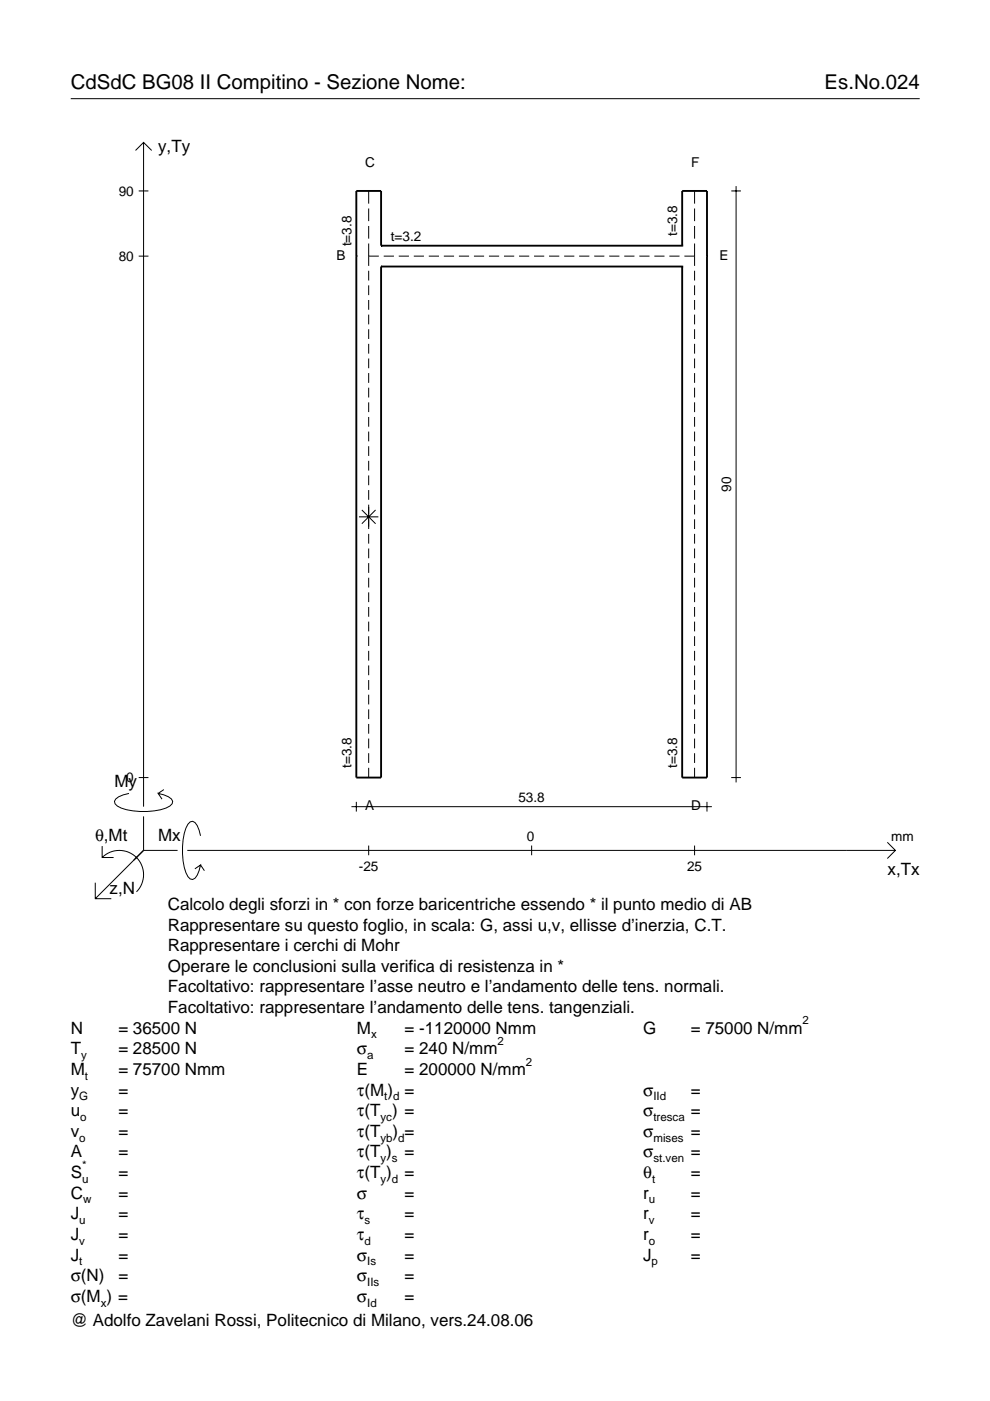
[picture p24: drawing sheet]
<svg xmlns="http://www.w3.org/2000/svg" width="210mm" height="297mm" viewBox="0 0 210 297" stroke-linecap="round" stroke-linejoin="round" font-family="sans-serif">
<defs><g id="words">
<g font-size="4.3">
<text x="15" y="18.9">CdSdC BG08 II Compitino - Sezione Nome:</text>
<text x="174.8" y="18.9">Es.No.024</text>
</g>
<g font-size="3.6">
<text x="33.5" y="32.3">y,Ty</text>
<text x="24.3" y="166.9">My</text>
<text x="20.1" y="178.2">θ,Mt</text>
<text x="33.5" y="178.2">Mx</text>
<text x="188.2" y="185.5">x,Tx</text>
<text x="23.2" y="189.6">z,N</text>
<text x="35.6" y="192.9">Calcolo degli sforzi in * con forze baricentriche essendo * il punto medio di AB</text>
<text x="35.6" y="197.3">Rappresentare su questo foglio, in scala: G, assi u,v, ellisse d’inerzia, C.T.</text>
<text x="35.6" y="201.7">Rappresentare i cerchi di Mohr</text>
<text x="35.6" y="206">Operare le conclusioni sulla verifica di resistenza in *</text>
<text x="35.6" y="210.4">Facoltativo: rappresentare l’asse neutro e l’andamento delle tens. normali.</text>
<text x="35.6" y="214.8">Facoltativo: rappresentare l’andamento delle tens. tangenziali.</text>
<text x="15" y="219.2">N</text>
<text x="25.1" y="219.2">= 36500 N</text>
<text x="75.7" y="219.2">M</text>
<text x="85.8" y="219.2">= -1120000 Nmm</text>
<text x="136.4" y="219.2">G</text>
<text x="146.5" y="219.2">= 75000 N/mm</text>
<text x="15" y="227.9">M</text>
<text x="15" y="223.5">T</text>
<text x="25.1" y="223.5">= 28500 N</text>
<text x="25.1" y="227.9">= 75700 Nmm</text>
<text x="75.7" y="223.5">σ</text>
<text x="75.7" y="227.9">E</text>
<text x="85.8" y="223.5">= 240 N/mm</text>
<text x="85.8" y="227.9">= 200000 N/mm</text>
<text x="15" y="232.3">y</text>
<text x="25.1" y="232.3">=</text>
<text x="75.7" y="232.3">τ(M ) =</text>
<text x="136.4" y="232.3">σ</text>
<text x="146.5" y="232.3">=</text>
<text x="15" y="236.7">u</text>
<text x="25.1" y="236.7">=</text>
<text x="75.7" y="236.7">τ(T ) =</text>
<text x="136.4" y="236.7">σ</text>
<text x="146.5" y="236.7">=</text>
<text x="15" y="241">v</text>
<text x="15" y="245.4">A</text>
<text x="25.1" y="241">=</text>
<text x="25.1" y="245.4">=</text>
<text x="75.7" y="245.4">τ(T )</text>
<text x="75.7" y="241">τ(T</text>
<text x="83.3" y="241">) =</text>
<text x="85.8" y="245.4">=</text>
<text x="136.4" y="241">σ</text>
<text x="136.4" y="245.4">σ</text>
<text x="146.5" y="241">=</text>
<text x="146.5" y="245.4">=</text>
<text x="15" y="249.8">S</text>
<text x="25.1" y="249.8">=</text>
<text x="75.7" y="249.8">τ(T )</text>
<text x="85.8" y="249.8">=</text>
<text x="136.4" y="249.8">θ</text>
<text x="146.5" y="249.8">=</text>
<text x="15" y="254.2">C</text>
<text x="25.1" y="254.2">=</text>
<text x="75.7" y="254.2">σ</text>
<text x="85.8" y="254.2">=</text>
<text x="136.4" y="254.2">r</text>
<text x="146.5" y="254.2">=</text>
<text x="15" y="258.5">J</text>
<text x="15" y="262.9">J</text>
<text x="25.1" y="258.5">=</text>
<text x="25.1" y="262.9">=</text>
<text x="75.7" y="258.5">τ</text>
<text x="75.7" y="262.9">τ</text>
<text x="85.8" y="258.5">=</text>
<text x="85.8" y="262.9">=</text>
<text x="136.4" y="258.5">r</text>
<text x="136.4" y="262.9">r</text>
<text x="146.5" y="258.5">=</text>
<text x="146.5" y="262.9">=</text>
<text x="15" y="267.3">J</text>
<text x="25.1" y="267.3">=</text>
<text x="75.7" y="267.3">σ</text>
<text x="85.8" y="267.3">=</text>
<text x="136.4" y="267.3">J</text>
<text x="146.5" y="267.3">=</text>
<text x="15" y="271.7">σ(N)</text>
<text x="25.1" y="271.7">=</text>
<text x="75.7" y="271.7">σ</text>
<text x="85.8" y="271.7">=</text>
<text x="15" y="276">σ(M ) =</text>
<text x="15" y="281.2">@ Adolfo Zavelani Rossi, Politecnico di Milano, vers.24.08.06</text>
<text x="75.7" y="276">σ</text>
<text x="85.8" y="276">=</text>
</g>
<g font-size="2.9">
<text x="77.4" y="35.3">C</text>
<text x="146.5" y="35.3">F</text>
<text x="25.2" y="41.5">90</text>
<text x="74.5" y="52.2" transform="rotate(-90 74.5 52.2)">t=3.8</text>
<text x="82.9" y="51.1">t=3.2</text>
<text x="143.6" y="50" transform="rotate(-90 143.6 50)">t=3.8</text>
<text x="25.2" y="55.3">80</text>
<text x="71.4" y="55.2">B</text>
<text x="152.6" y="55.2">E</text>
<text x="155" y="104.3" transform="rotate(-90 155 104.3)">90</text>
<text x="26.8" y="165.9">0</text>
<text x="74.5" y="162.8" transform="rotate(-90 74.5 162.8)">t=3.8</text>
<text x="143.6" y="162.8" transform="rotate(-90 143.6 162.8)">t=3.8</text>
<text x="77.4" y="171.8">A</text>
<text x="109.9" y="170">53.8</text>
<text x="146.5" y="171.8">D</text>
<text x="111.7" y="178.2">0</text>
<text x="189" y="178.2">mm</text>
<text x="76.1" y="184.7">-25</text>
<text x="145.7" y="184.7">25</text>
</g>
<g font-size="2.4">
<text x="78.7" y="220.2">x</text>
<text x="105.5" y="221.5">2</text>
<text x="170.2" y="217.2">2</text>
<text x="17.2" y="224.5">y</text>
<text x="77.9" y="224.5">a</text>
<text x="111.5" y="225.9">2</text>
<text x="16.8" y="233.3">G</text>
<text x="18" y="228.9">t</text>
<text x="81.5" y="233.3">t d</text>
<text x="138.5" y="233.3">IId</text>
<text x="17" y="237.7">o</text>
<text x="80.7" y="237.7">yc</text>
<text x="138.5" y="237.7">tresca</text>
<text x="16.8" y="242">o</text>
<text x="80.7" y="242">yb d</text>
<text x="138.5" y="242">mises</text>
<text x="17.4" y="250.8">u</text>
<text x="17.4" y="247.8">*</text>
<text x="80.7" y="246.4">y s</text>
<text x="80.7" y="250.8">y d</text>
<text x="138.2" y="250.8">t</text>
<text x="138.5" y="246.4">st.ven</text>
<text x="17.6" y="255.2">w</text>
<text x="137.6" y="255.2">u</text>
<text x="16.8" y="259.5">u</text>
<text x="16.8" y="263.9">v</text>
<text x="77.3" y="259.5">s</text>
<text x="77.3" y="263.9">d</text>
<text x="137.6" y="259.5">v</text>
<text x="137.6" y="263.9">o</text>
<text x="16.8" y="268.3">t</text>
<text x="77.9" y="268.3">Is</text>
<text x="138.2" y="268.3">p</text>
<text x="77.9" y="272.7">IIs</text>
<text x="21.4" y="277">x</text>
<text x="77.9" y="277">Id</text>
</g>
</g></defs>
<g fill="none" stroke="#000" stroke-width=".21">
<path d="M15 20.9h180M28.7 31.9l1.7-1.7 1.8 1.7M30.4 30.2v140.8M156.1 39.5v126.4M29.4 40.5h2.1M29.4 54.3h2.1M78.2 54.3h2.1M78.2 40.5v2.7M78.2 44.2v2.7M78.2 47.9v2.7M78.2 51.6v4.8M78.2 57.4v2.1"/>
<path d="M81.4 54.3h2.1M84.5 54.3h2.2M87.7 54.3h2.2M90.9 54.3h2.2M94.1 54.3h2.2M97.3 54.3h2.2M100.5 54.3h2.1M103.7 54.3h2.1M106.9 54.3h2.1M110 54.3h2.2M113.2 54.3h2.2M116.4 54.3h2.2"/>
<path d="M119.6 54.3h2.2M122.8 54.3h2.2M126 54.3h2.1M129.2 54.3h2.1M132.4 54.3h2.1M135.5 54.3h2.2M138.7 54.3h2.2M141.9 54.3h2.2M145.1 54.3h2.2M147.3 40.5v2.7M147.3 44.2v2.7M147.3 47.9v2.7"/>
<path d="M147.3 51.6v4.8M147.3 57.4v2.1M155 40.5h2.1M78.2 60.5v2.1M78.2 63.6v2.1M78.2 66.7v2.1M78.2 69.8v2.1M78.2 72.9v2.1M78.2 76v2.1M78.2 79.1v2.1M147.3 60.5v2.1M147.3 63.6v2.1"/>
<path d="M147.3 66.7v2.1M147.3 69.8v2.1M147.3 72.9v2.1M147.3 76v2.1M147.3 79.1v2.1M78.2 82.2v2.1M78.2 85.3v2.1M78.2 88.4v2.1M78.2 91.5v2.1M78.2 94.6v2.1M78.2 97.7v2.1M147.3 82.2v2.1"/>
<path d="M147.3 85.3v2.1M147.3 88.4v2.1M147.3 91.5v2.1M147.3 94.6v2.1M147.3 97.7v2.1M76.1 109.6h4.1M76.7 108.1l2.9 2.9M78.2 100.8v2.1M78.2 103.9v2.1M78.2 107v5.2M78.2 113.2v2.1M78.2 116.3v2.1"/>
<path d="M78.2 119.4v2.1M79.6 108.1l-2.9 2.9M147.3 100.8v2.1M147.3 103.9v2.1M147.3 107v2.1M147.3 110.1v2.1M147.3 113.2v2.1M147.3 116.3v2.1M147.3 119.4v2.1M78.2 122.5v2.1M78.2 125.6v2.1M78.2 128.7v2.1"/>
<path d="M78.2 131.8v2.1M78.2 134.9v2.1M78.2 138v2.1M147.3 122.5v2.1M147.3 125.6v2.1M147.3 128.7v2.1M147.3 131.8v2.1M147.3 134.9v2.1M147.3 138v2.1M78.2 141.1v2.1M78.2 144.2v2.1M78.2 147.3v2.1"/>
<path d="M78.2 150.4v2.1M78.2 153.5v2.1M78.2 156.6v2.1M78.2 159.7v2.1M147.3 141.1v2.1M147.3 144.2v2.1M147.3 147.3v2.1M147.3 150.4v2.1M147.3 153.5v2.1M147.3 156.6v2.1M147.3 159.7v2.1M21.7 179.4v2.4h2.4"/>
<path d="M27.3 168.2a3.6 3.6 0 0 0-3 1.7l.1 .5a5.6 5.6 0 0 0 3.8 1.5 13.4 13.4 0 0 0 7.8-1l.5-.5 .1-.5a3.6 3.6 0 0 0-3.1-1.7l.8 1.2M29.4 164.9h2.1M30.4 173.1v7.2M34.7 167.4l-1.2 .8M42.5 177.2a3.6 3.6 0 0 0-1.7-3.1l-.5 .2a5.7 5.7 0 0 0-1.5 3.7 13.3 13.3 0 0 0 1 7.9l.5 .5 .5 .1a3.6 3.6 0 0 0 1.7-3.1l-1.2 .8M74.5 171h76.4M75.5 170v2.1M78.2 162.8v2.1M78.2 179.3v2M112.7 179.3v2M147.3 162.8v2.1M147.3 179.3v2"/>
<path d="M149.9 170v2.1M155 164.9h2.1M188.1 178.6l1.7 1.7-1.7 1.7M20.2 187.2v3.3h3.4M21.7 181.8a5.1 5.1 0 0 1 7.2 0 5.1 5.1 0 0 1 0 7.3M30.4 180.3l-10.2 10.2M30.4 180.3h7.2M39.7 180.3h150.1M42.5 183.4l.8 1.2"/>
</g>
<path d="M75.5 54.3h.1M80.8 56.5h.1M80.8 52.1h.1M80.8 52.1v-11.6h-5.3v124.4h5.3v-108.4M80.8 56.5h63.8M80.8 52.1h63.8M144.6 56.5h.1M144.6 52.1h.1M144.6 52.1v-11.6h5.3v124.4h-5.3v-108.4M149.9 54.3h.1" fill="none" stroke="#000" stroke-width=".4"/>
<use href="#words"/>
</svg>
